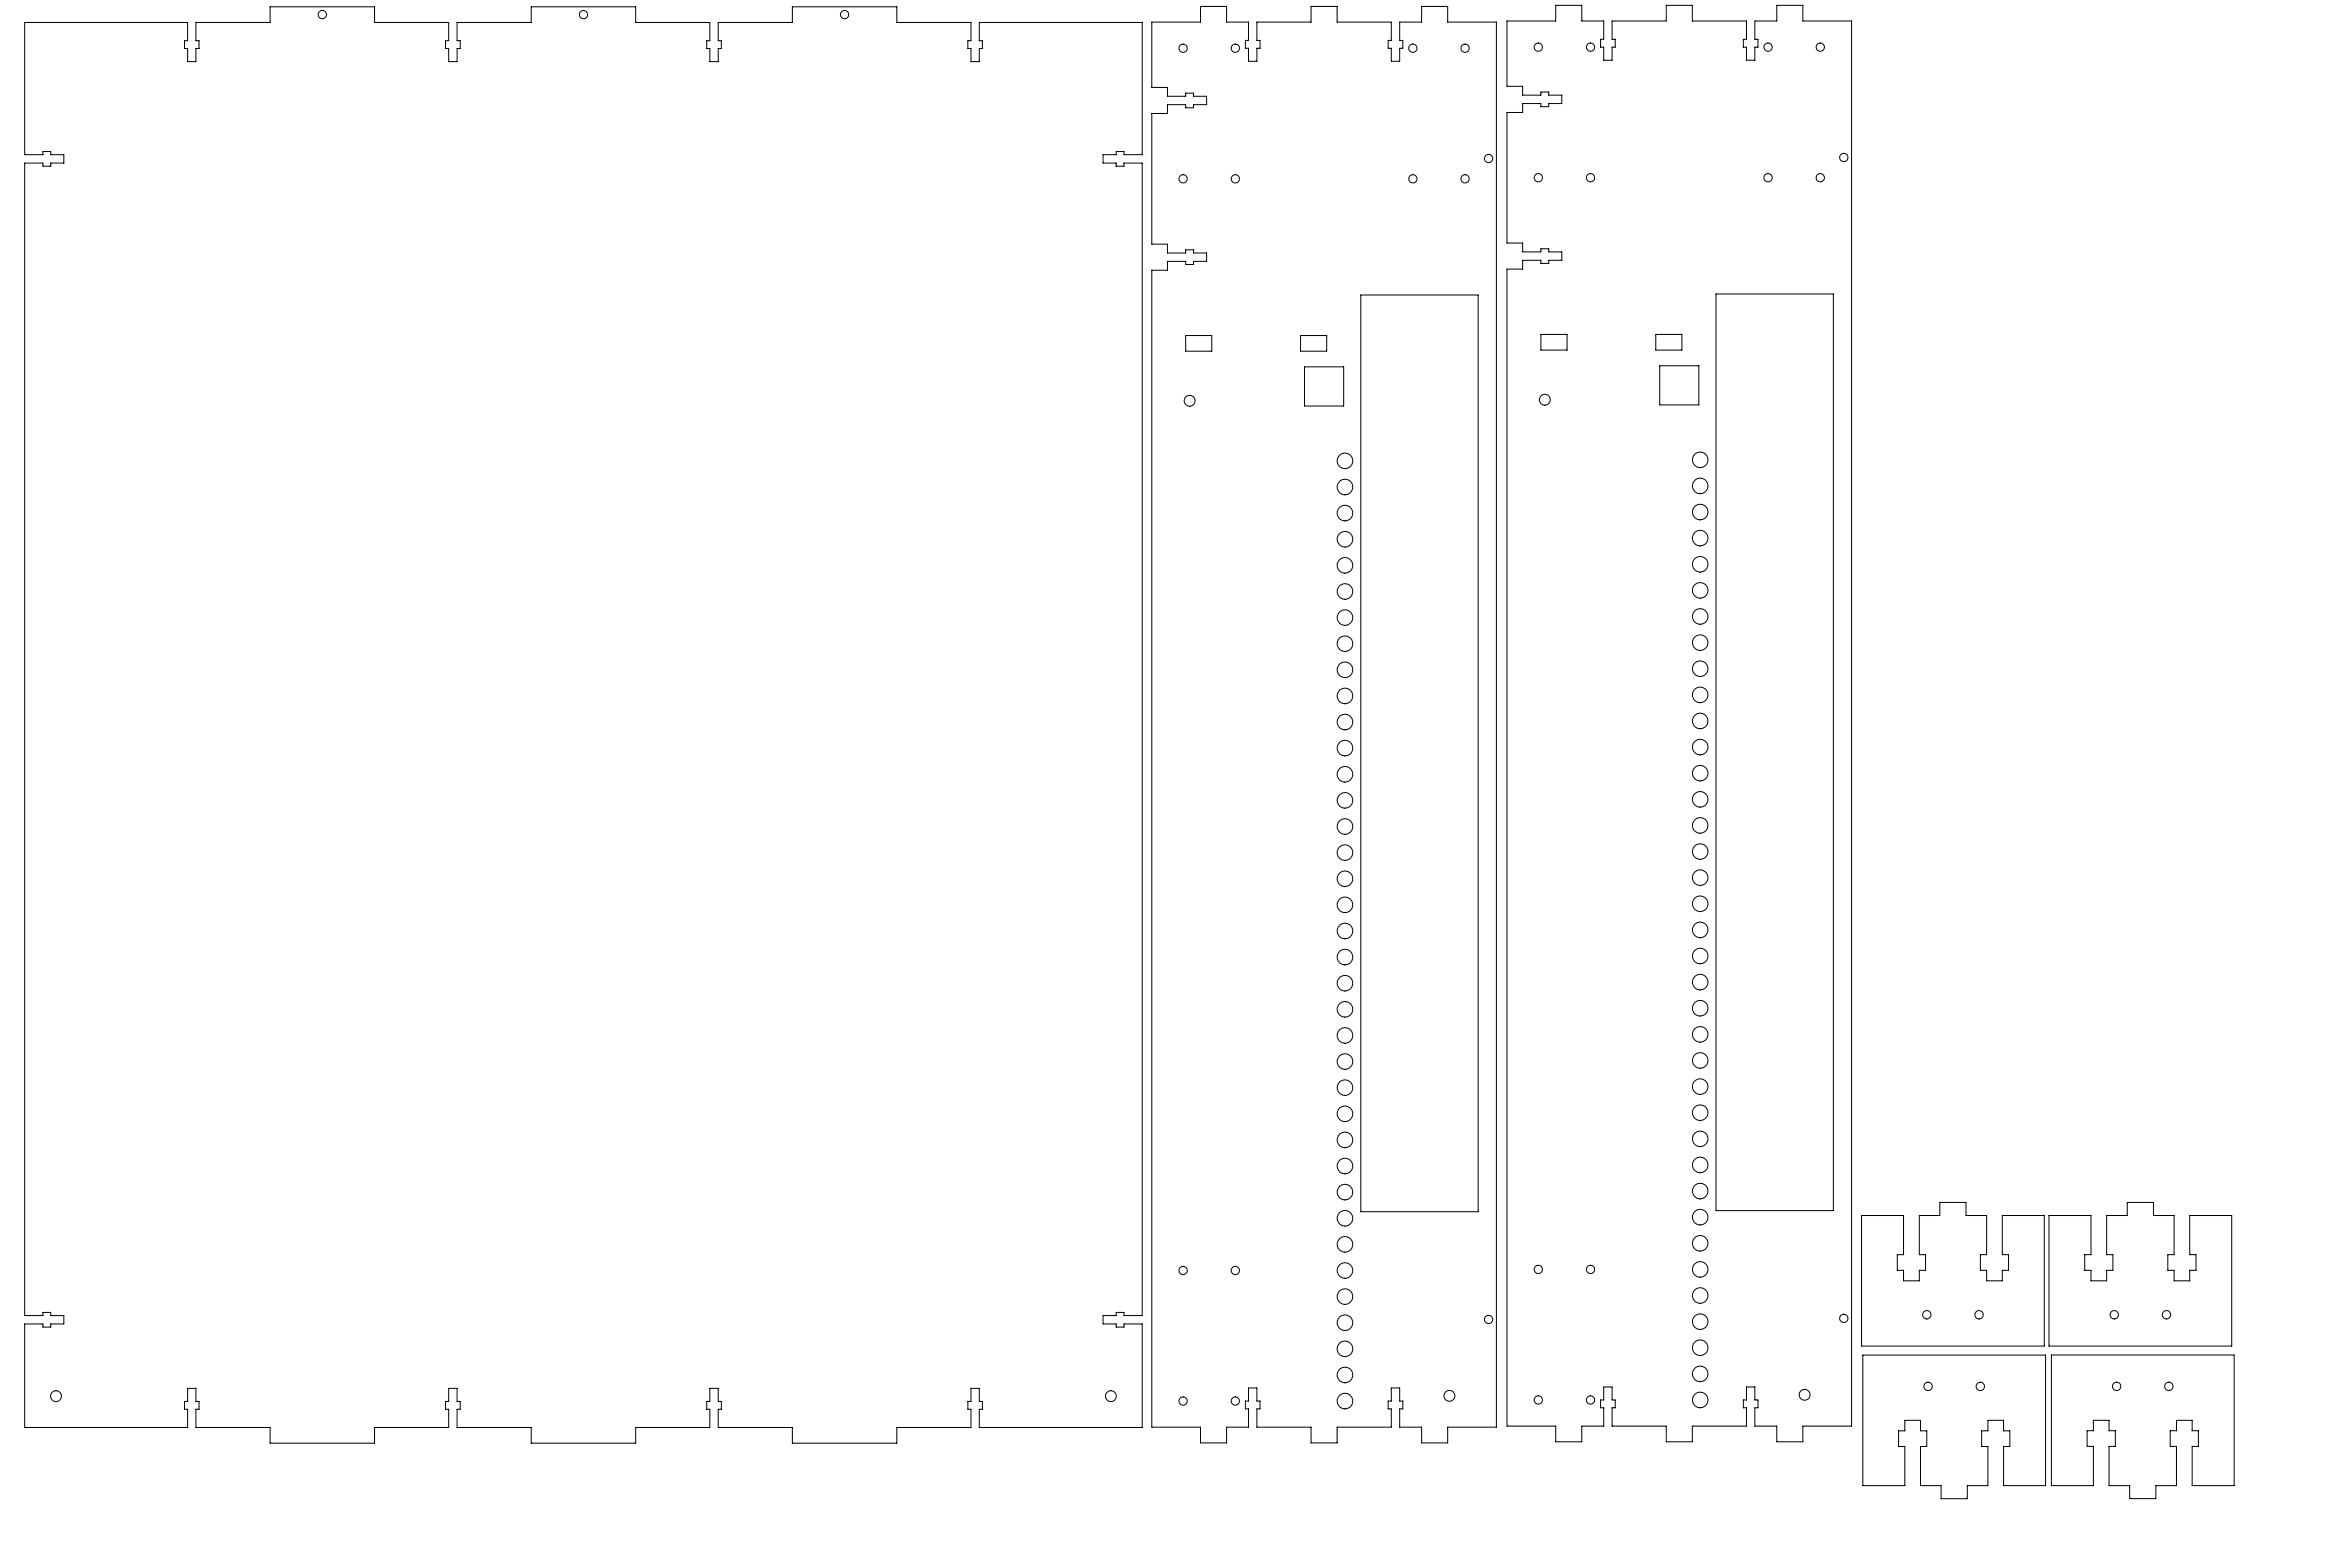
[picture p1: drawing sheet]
<svg xmlns="http://www.w3.org/2000/svg" width="900mm" height="600mm" viewBox="0 0 900 600" stroke-linecap="round" stroke-linejoin="round" font-family="sans-serif">
<!-- layer: Layer 1 -->
<g fill="none" stroke="#000" stroke-width=".38">
<path d="M9.5 8.6h62.4v7h-1.2v3h1.2v5h3.1v-5h1.2v-3h-1.2v-7h28.4v-6h40v6h28.4v7h-1.2v3h1.2v5h3.2v-5h1.2v-3h-1.2v-7h28.4v-6h40.1v6h28.4v7h-1.2v3h1.2v5h3.2v-5h1.2v-3h-1.2v-7h28.4v-6h40v6h28.4v7h-1.2v3h1.2v5h3.1v-5h1.2v-3h-1.2v-7h62.4v50.6h-6.9v-1.2h-3v1.2h-5v3.2h5v1.2h3v-1.2h6.9v441.3h-6.9v-1.2h-3v1.2h-5v3.2h5v1.2h3v-1.2h6.9v39.7h-62.4v-7h1.2v-3h-1.2v-5h-3.1v5h-1.2v3h1.2v7h-28.4v6h-40v-6h-28.4v-7h1.2v-3h-1.2v-5h-3.2v5h-1.2v3h1.2v7h-28.4v6h-40.1v-6h-28.4v-7h1.2v-3h-1.2v-5h-3.2v5h-1.2v3h1.2v7h-28.4v6h-40v-6h-28.4v-7h1.2v-3h-1.2v-5h-3.1v5h-1.2v3h1.2v7h-62.4v-39.7h6.9v1.2h3v-1.2h5v-3.2h-5v-1.2h-3v1.2h-6.9v-441.3h6.9v1.2h3v-1.2h5v-3.2h-5v-1.2h-3v1.2h-6.9zM441.1 8.5h18.7v-6h10v6h8.4v7h-1.2v3h1.2v5h3.2v-5h1.2v-3h-1.2v-7h20.7v-6h10v6h20.7v7h-1.2v3h1.2v5h3.2v-5h1.2v-3h-1.2v-7h8.4v-6h10v6h18.7v537.9h-18.7v6.1h-10v-6.1h-8.4v-6.9h1.2v-3h-1.2v-5h-3.2v5h-1.2v3h1.2v6.9h-20.7v6.1h-10v-6.1h-20.7v-6.9h1.2v-3h-1.2v-5h-3.2v5h-1.2v3h1.2v6.9h-8.4v6.1h-10v-6.1h-18.7v-442.9h6v-3.4h7v1.2h3v-1.2h5v-3.2h-5v-1.2h-3v1.2h-7v-3.4h-6v-50h6v-3.4h7v1.2h3v-1.2h5v-3.2h-5v-1.2h-3v1.2h-7v-3.4h-6zM577.1 8h18.7v-6h10v6h8.4v7.1h-1.2v3h1.2v5h3.2v-5h1.2v-3h-1.2v-7.1h20.7v-6h10v6h20.8v7.1h-1.2v3h1.2v5h3.2v-5h1.2v-3h-1.2v-7.1h8.4v-6h10v6h18.6v538.1h-18.6v6h-10v-6h-8.4v-7.1h1.2v-3h-1.2v-4.9h-3.2v4.9h-1.2v3h1.2v7.1h-20.8v6h-10v-6h-20.7v-7.1h1.2v-3h-1.2v-4.9h-3.2v4.9h-1.2v3h1.2v7.1h-8.4v6h-10v-6h-18.7v-443.1h6v-3.3h7v1.2h3v-1.2h5v-3.3h-5v-1.2h-3v1.2h-7v-3.3h-6v-50h6v-3.5h7v1.2h3v-1.2h5v-3.2h-5v-1.2h-3v1.2h-7v-3.3h-6zM521.2 113h44.9v351h-44.9zM657.2 112.6h44.9v350.9h-44.9zM454.1 128.5h10v6h-10zM498.1 128.5h10v6h-10zM590.1 128.1h10v6h-10zM634.1 128.1h10v6h-10zM499.6 140.5h15v15h-15zM635.6 140h15v15h-15zM712.9 465.4h16.1v15h-2.4v6h2.4v4h6v-4h2.4v-6h-2.4v-15h7.9v-5h10v5h7.9v15h-2.4v6h2.4v4h6v-4h2.4v-6h-2.4v-15h16.1v50h-70z"/>
<path d="M784.7 465.4h16.1v15h-2.4v6h2.4v4h6v-4h2.4v-6h-2.4v-15h7.9v-5h10v5h7.9v15h-2.4v6h2.4v4h6v-4h2.4v-6h-2.4v-15h16.1v50h-70zM713.4 518.9h70v50h-16.1v-15h2.4v-6h-2.4v-4.1h-6v4.1h-2.4v6h2.4v15h-7.9v5h-10v-5h-7.9v-15h2.4v-6h-2.4v-4.1h-6v4.1h-2.4v6h2.4v15h-16.1zM785.6 518.8h70v50.1h-16.1v-15.1h2.4v-6h-2.4v-4h-6v4h-2.4v6h2.4v15.1h-7.9v4.9h-10v-4.9h-7.9v-15.1h2.4v-6h-2.4v-4h-6v4h-2.4v6h2.4v15.1h-16.1z"/>
<circle cx="123.4" cy="5.6" r="1.61"/>
<circle cx="223.4" cy="5.6" r="1.61"/>
<circle cx="323.5" cy="5.6" r="1.61"/>
<circle cx="453.1" cy="18.5" r="1.61"/>
<circle cx="473.1" cy="18.5" r="1.61"/>
<circle cx="541.1" cy="18.5" r="1.61"/>
<circle cx="561.1" cy="18.5" r="1.61"/>
<circle cx="589.1" cy="18.1" r="1.59"/>
<circle cx="609.1" cy="18.1" r="1.59"/>
<circle cx="677.1" cy="18.1" r="1.59"/>
<circle cx="697.1" cy="18.1" r="1.59"/>
<circle cx="453.1" cy="68.5" r="1.59"/>
<circle cx="473.1" cy="68.5" r="1.59"/>
<circle cx="541.1" cy="68.5" r="1.59"/>
<circle cx="561.1" cy="68.5" r="1.59"/>
<circle cx="570.1" cy="60.7" r="1.6"/>
<circle cx="589.1" cy="68.1" r="1.6"/>
<circle cx="609.1" cy="68.1" r="1.6"/>
<circle cx="677.1" cy="68.1" r="1.6"/>
<circle cx="697.1" cy="68.1" r="1.6"/>
<circle cx="706.1" cy="60.3" r="1.61"/>
<circle cx="455.6" cy="153.5" r="2.11"/>
<circle cx="591.7" cy="153.1" r="2.09"/>
<circle cx="515.1" cy="176.5" r="2.99"/>
<circle cx="651.1" cy="176.1" r="3"/>
<circle cx="515.1" cy="196.5" r="2.99"/>
<circle cx="515.1" cy="186.5" r="3"/>
<circle cx="651.1" cy="196.1" r="3"/>
<circle cx="651.1" cy="186.1" r="2.99"/>
<circle cx="515.1" cy="216.5" r="2.99"/>
<circle cx="515.1" cy="206.5" r="3"/>
<circle cx="651.1" cy="206.1" r="3"/>
<circle cx="651.1" cy="216.1" r="3"/>
<circle cx="515.1" cy="226.5" r="3"/>
<circle cx="515.1" cy="236.5" r="2.99"/>
<circle cx="651.1" cy="226.1" r="3"/>
<circle cx="651.1" cy="236" r="2.99"/>
<circle cx="515.1" cy="246.5" r="3"/>
<circle cx="515.1" cy="256.5" r="3"/>
<circle cx="651.1" cy="246.1" r="3"/>
<circle cx="651.1" cy="256.1" r="2.99"/>
<circle cx="515.1" cy="266.5" r="3"/>
<circle cx="515.1" cy="276.5" r="3"/>
<circle cx="651.1" cy="266.1" r="3"/>
<circle cx="651.1" cy="276.1" r="2.99"/>
<circle cx="515.1" cy="286.5" r="2.99"/>
<circle cx="515.1" cy="296.5" r="3"/>
<circle cx="651.1" cy="286.1" r="3"/>
<circle cx="651.1" cy="296.1" r="2.99"/>
<circle cx="515.1" cy="316.5" r="3"/>
<circle cx="515.1" cy="306.5" r="2.99"/>
<circle cx="651.1" cy="306.1" r="3"/>
<circle cx="651.1" cy="316.1" r="2.99"/>
<circle cx="515.1" cy="336.5" r="3"/>
<circle cx="515.1" cy="326.5" r="2.99"/>
<circle cx="651.1" cy="326.1" r="3"/>
<circle cx="651.1" cy="336.1" r="2.99"/>
<circle cx="515.1" cy="356.5" r="3"/>
<circle cx="515.1" cy="346.5" r="2.99"/>
<circle cx="651.1" cy="356.1" r="3"/>
<circle cx="651.1" cy="346.1" r="3"/>
<circle cx="515.1" cy="376.5" r="3"/>
<circle cx="515.1" cy="366.5" r="2.99"/>
<circle cx="651.1" cy="376.1" r="3"/>
<circle cx="651.1" cy="366" r="2.99"/>
<circle cx="515.1" cy="396.5" r="3"/>
<circle cx="515.1" cy="386.5" r="2.99"/>
<circle cx="651.1" cy="396.1" r="3"/>
<circle cx="651.1" cy="386" r="2.99"/>
<circle cx="515.1" cy="416.5" r="2.99"/>
<circle cx="515.1" cy="406.5" r="3"/>
<circle cx="651.1" cy="416.1" r="3"/>
<circle cx="651.1" cy="406.1" r="2.99"/>
<circle cx="515.1" cy="436.5" r="2.99"/>
<circle cx="515.1" cy="426.5" r="3"/>
<circle cx="651.1" cy="436.1" r="3"/>
<circle cx="651.1" cy="426.1" r="2.99"/>
<circle cx="515.1" cy="446.5" r="3"/>
<circle cx="515.1" cy="456.5" r="2.99"/>
<circle cx="651.1" cy="456.1" r="3"/>
<circle cx="651.1" cy="446.1" r="2.99"/>
<circle cx="515.1" cy="476.5" r="2.99"/>
<circle cx="515.1" cy="466.5" r="3"/>
<circle cx="651.1" cy="476.1" r="3"/>
<circle cx="651.1" cy="466.1" r="2.99"/>
<circle cx="453.1" cy="486.5" r="1.61"/>
<circle cx="473.1" cy="486.5" r="1.61"/>
<circle cx="515.1" cy="486.5" r="3"/>
<circle cx="515.1" cy="496.5" r="2.99"/>
<circle cx="589.1" cy="486.1" r="1.59"/>
<circle cx="609.1" cy="486.1" r="1.59"/>
<circle cx="651.1" cy="486.1" r="3"/>
<circle cx="651.1" cy="496.1" r="3"/>
<circle cx="515.1" cy="516.5" r="2.99"/>
<circle cx="515.1" cy="506.5" r="3"/>
<circle cx="570.1" cy="505.2" r="1.6"/>
<circle cx="651.1" cy="506.1" r="3"/>
<circle cx="651.1" cy="516" r="2.99"/>
<circle cx="706.1" cy="504.8" r="1.61"/>
<circle cx="737.9" cy="503.4" r="1.61"/>
<circle cx="757.9" cy="503.4" r="1.61"/>
<circle cx="809.7" cy="503.4" r="1.6"/>
<circle cx="829.7" cy="503.4" r="1.6"/>
<circle cx="21.5" cy="534.6" r="2.11"/>
<circle cx="425.5" cy="534.6" r="2.11"/>
<circle cx="453.1" cy="536.5" r="1.59"/>
<circle cx="473.1" cy="536.5" r="1.59"/>
<circle cx="515.1" cy="536.5" r="2.99"/>
<circle cx="515.1" cy="526.5" r="3"/>
<circle cx="555.1" cy="534.5" r="2.09"/>
<circle cx="589.1" cy="536.1" r="1.6"/>
<circle cx="609.1" cy="536.1" r="1.6"/>
<circle cx="651.1" cy="526.1" r="3"/>
<circle cx="651.1" cy="536.1" r="2.99"/>
<circle cx="691.1" cy="534.1" r="2.1"/>
<circle cx="738.4" cy="530.8" r="1.6"/>
<circle cx="758.4" cy="530.8" r="1.61"/>
<circle cx="810.6" cy="530.8" r="1.6"/>
<circle cx="830.6" cy="530.8" r="1.61"/>
</g>
</svg>
